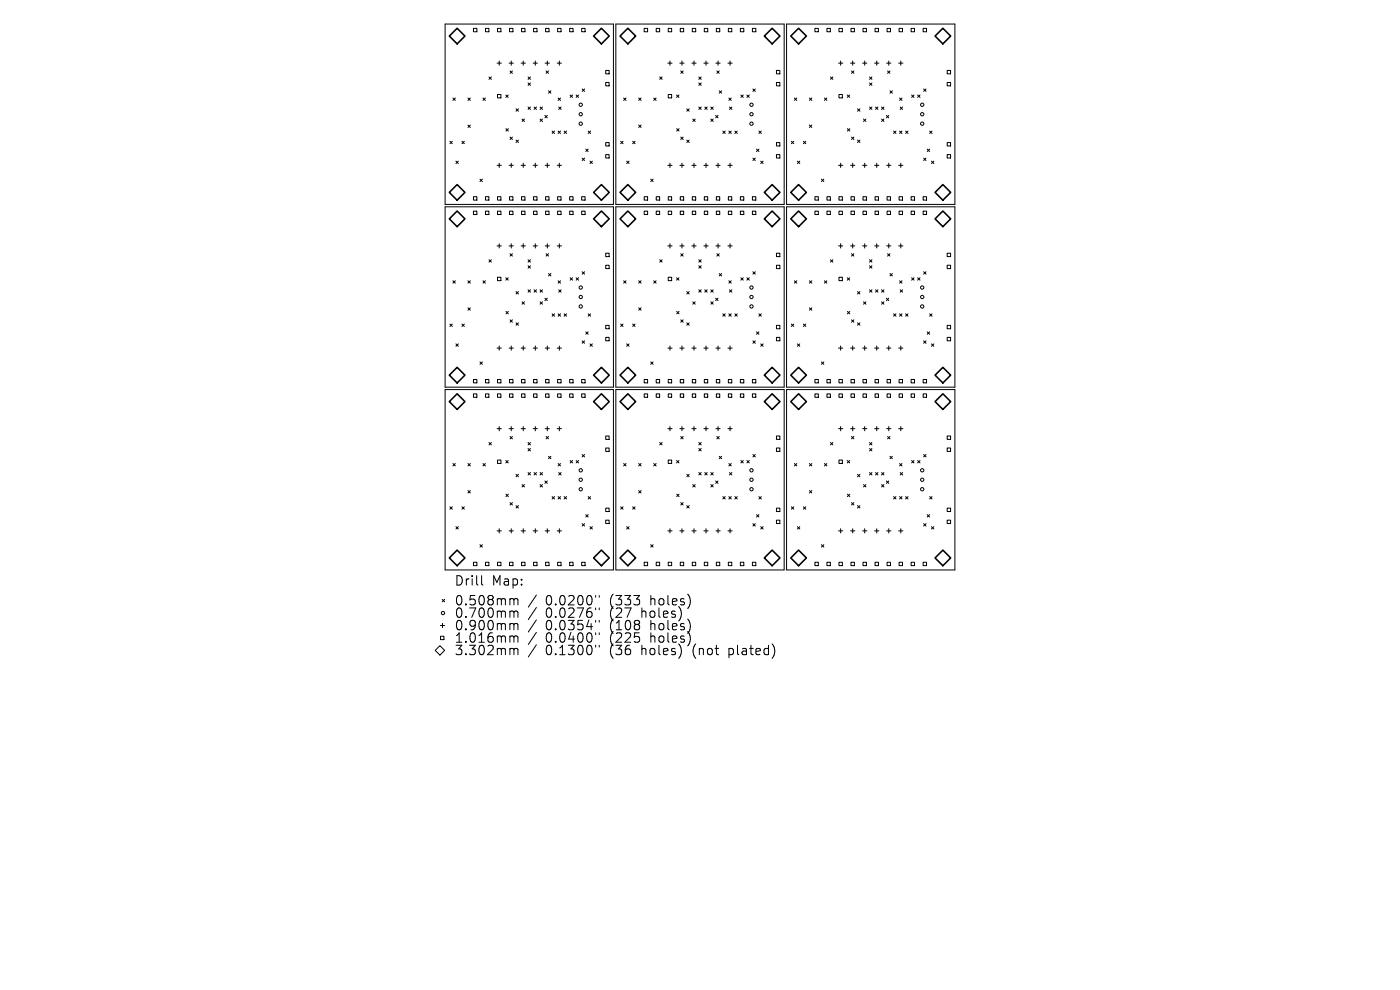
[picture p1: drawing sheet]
<svg xmlns="http://www.w3.org/2000/svg" width="297mm" height="210mm" viewBox="0 0 297 210" stroke-linecap="round" stroke-linejoin="round" font-family="sans-serif">
<defs><g id="words">
<g font-size="2.8">
<text x="96.3" y="124.5">Drill</text>
<text x="104.3" y="124.5">Map:</text>
<text x="96.3" y="128.7">0.508mm</text>
<text x="96.3" y="131.3">0.700mm</text>
<text x="115.8" y="128.7">0.0200&quot;</text>
<text x="115.8" y="131.3">0.0276&quot;</text>
<text x="129.5" y="128.7">(333</text>
<text x="129.5" y="131.3">(27</text>
<text x="136.4" y="131.3">holes)</text>
<text x="138.3" y="128.7">holes)</text>
<text x="96.3" y="134">0.900mm</text>
<text x="96.3" y="136.6">1.016mm</text>
<text x="115.8" y="134">0.0354&quot;</text>
<text x="115.8" y="136.6">0.0400&quot;</text>
<text x="129.5" y="134">(108</text>
<text x="129.5" y="136.6">(225</text>
<text x="138.3" y="134">holes)</text>
<text x="138.3" y="136.6">holes)</text>
<text x="96.3" y="139.3">3.302mm</text>
<text x="115.8" y="139.3">0.1300&quot;</text>
<text x="129.5" y="139.3">(36</text>
<text x="136.4" y="139.3">holes)</text>
<text x="147.4" y="139.3">(not</text>
<text x="155.2" y="139.3">plated)</text>
</g>
</g></defs>
<g fill="none" stroke="#000" stroke-width=".21">
<path d="M94.4 5.1h35.7v38.3h-35.7zM100.4 6h.8v.7h-.8zM103 6h.7v.7h-.7zM103.7 16.3l.5 .5M104.2 16.3l-.5 .5M105.5 13.4h.9M105.5 6h.8v.7h-.8zM105.9 12.9v.9M108 13.4h.9M108.1 6h.7v.7h-.7zM108.2 15l.5 .6M108.5 12.9v.9"/>
<path d="M108.7 15l-.5 .6M110.6 13.4h.9M110.6 6h.8v.7h-.8zM111 12.9v.9M112 16.3l.5 .5M112 17.6l.5 .5M112.5 16.3l-.5 .5M112.5 17.6l-.5 .5M113.1 13.4h.9M113.2 6h.7v.7h-.7zM113.6 12.9v.9M115.7 13.4h.9"/>
<path d="M115.7 6h.8v.7h-.8zM115.9 15l.5 .6M116.1 12.9v.9M116.4 15l-.5 .6M116.4 19.3l.5 .5M116.9 19.3l-.5 .5M118.2 13.4h.9M118.3 6h.7v.7h-.7zM118.7 12.9v.9M120.8 6h.8v.7h-.8zM123.4 6h.7v.7h-.7zM123.5 18.9l.5 .5"/>
<path d="M124 18.9l-.5 .5M128.5 14.9h.7v.8h-.7zM128.5 17.5h.7v.7h-.7zM130.6 5.1h35.8v38.3h-35.8zM136.7 6h.7v.7h-.7zM139.2 6h.7v.7h-.7zM140 16.3l.5 .5M140.5 16.3l-.5 .5M141.7 13.4h.9M141.8 6h.7v.7h-.7zM142.1 12.9v.9M144.2 13.4h.9"/>
<path d="M144.3 6h.7v.7h-.7zM144.4 15l.5 .6M144.7 12.9v.9M144.9 15l-.5 .6M146.8 13.4h.9M146.9 6h.7v.7h-.7zM147.2 12.9v.9M148.2 16.3l.6 .5M148.2 17.6l.6 .5M148.8 16.3l-.6 .5M148.8 17.6l-.6 .5M149.3 13.4h.9"/>
<path d="M149.4 6h.7v.7h-.7zM149.8 12.9v.9M151.9 13.4h.9M152 6h.7v.7h-.7zM152.1 15l.5 .6M152.3 12.9v.9M152.6 15l-.5 .6M152.6 19.3l.5 .5M153.1 19.3l-.5 .5M154.4 13.4h.9M154.5 6h.7v.7h-.7zM154.9 12.9v.9"/>
<path d="M157.1 6h.7v.7h-.7zM159.6 6h.7v.7h-.7zM159.7 18.9l.5 .5M160.2 18.9l-.5 .5M164.7 14.9h.7v.8h-.7zM164.7 17.5h.7v.7h-.7zM166.9 5.1h35.7v38.3h-35.7zM172.9 6h.7v.7h-.7zM175.4 6h.8v.7h-.8zM176.2 16.3l.5 .5M176.7 16.3l-.5 .5M177.9 13.4h.9"/>
<path d="M178 6h.7v.7h-.7zM178.3 12.9v.9M180.4 13.4h.9M180.5 6h.8v.7h-.8zM180.6 15l.5 .6M180.9 12.9v.9M181.1 15l-.5 .6M183 13.4h.9M183.1 6h.7v.7h-.7zM183.4 12.9v.9M184.5 16.3l.5 .5M184.5 17.6l.5 .5"/>
<path d="M185 16.3l-.5 .5M185 17.6l-.5 .5M185.5 13.4h.9M185.6 6h.8v.7h-.8zM186 12.9v.9M188.1 13.4h.9M188.2 6h.7v.7h-.7zM188.3 15l.5 .6M188.5 12.9v.9M188.8 15l-.5 .6M188.8 19.3l.5 .5M189.3 19.3l-.5 .5"/>
<path d="M190.6 13.4h.9M190.7 6h.8v.7h-.8zM191.1 12.9v.9M193.3 6h.7v.7h-.7zM195.8 6h.8v.7h-.8zM195.9 18.9l.6 .5M196.5 18.9l-.6 .5M200.9 14.9h.8v.8h-.8zM200.9 17.5h.8v.7h-.8zM95.4 30l.6 .5M96 30l-.6 .5M96.1 20.8l.5 .5"/>
<path d="M96.6 20.8l-.5 .5M96.7 34.2l.5 .5M97.2 34.2l-.5 .5M98 30l.5 .5M98.5 30l-.5 .5M99.3 20.8l.5 .5M99.3 26.5l.5 .5M99.8 20.8l-.5 .5M99.8 26.5l-.5 .5M101.8 38l.5 .5M102.3 38l-.5 .5M102.5 20.8l.5 .5"/>
<path d="M103 20.8l-.5 .5M105.5 35.1h.9M105.5 20h.8v.8h-.8zM105.9 34.6v.9M107.3 20.2l.5 .5M107.3 27.3l.5 .5M107.8 20.2l-.5 .5M107.8 27.3l-.5 .5M108 35.1h.9M108.2 29.1l.5 .5M108.5 34.6v.9M108.7 29.1l-.5 .5"/>
<path d="M109.5 23.1l.5 .5M109.5 29.7l.5 .5M110 23.1l-.5 .5M110 29.7l-.5 .5M110.6 35.1h.9M110.8 25.3l.5 .5M111 34.6v.9M111.3 25.3l-.5 .5M112 22.7l.5 .5M112.5 22.7l-.5 .5M113.1 35.1h.9M113.3 22.7l.5 .5"/>
<path d="M113.6 34.6v.9M113.8 22.7l-.5 .5M114.6 25.3l.5 .5M114.6 22.7l.5 .5M115.1 25.3l-.5 .5M115.1 22.7l-.5 .5M115.6 24.5l.5 .5M115.7 35.1h.9M116.1 24.5l-.5 .5M116.1 34.6v.9M117.1 27.8l.5 .5M117.6 27.8l-.5 .5"/>
<path d="M118.2 35.1h.9M118.4 27.8l.5 .5M118.4 20.8l.5 .5M118.5 22.7l.5 .5M118.7 34.6v.9M118.9 20.8l-.5 .5M118.9 27.8l-.5 .5M119 22.7l-.5 .5M119.7 27.8l.5 .5M120.2 27.8l-.5 .5M121 20.2l.5 .5M121.5 20.2l-.5 .5"/>
<path d="M122.2 20.2l.5 .5M122.7 20.2l-.5 .5M123.5 33.5l.5 .6M124 33.5l-.5 .6M124.3 31.6l.5 .5M124.8 31.6l-.5 .5M124.8 27.8l.5 .5M125.2 34.2l.5 .5M125.3 27.8l-.5 .5M125.7 34.2l-.5 .5M128.5 30.2h.7v.8h-.7zM128.5 32.8h.7v.7h-.7z"/>
<path d="M131.7 30l.5 .5M132.2 30l-.5 .5M132.3 20.8l.5 .5M132.8 20.8l-.5 .5M132.9 34.2l.6 .5M133.5 34.2l-.6 .5M134.2 30l.5 .5M134.7 30l-.5 .5M135.5 20.8l.5 .5M135.5 26.5l.5 .5M136 26.5l-.5 .5M136 20.8l-.5 .5"/>
<path d="M138 38l.6 .5M138.6 38l-.6 .5M138.7 20.8l.5 .5M139.2 20.8l-.5 .5M141.7 35.1h.9M141.8 20h.7v.8h-.7zM142.1 34.6v.9M143.5 20.2l.5 .5M143.6 27.3l.5 .5M144 20.2l-.5 .5M144.1 27.3l-.5 .5M144.2 35.1h.9"/>
<path d="M144.4 29.1l.5 .5M144.7 34.6v.9M144.9 29.1l-.5 .5M145.7 23.1l.5 .5M145.7 29.7l.5 .5M146.2 23.1l-.5 .5M146.2 29.7l-.5 .5M146.8 35.1h.9M147 25.3l.5 .5M147.2 34.6v.9M147.5 25.3l-.5 .5M148.2 22.7l.6 .5"/>
<path d="M148.8 22.7l-.6 .5M149.3 35.1h.9M149.5 22.7l.5 .5M149.8 34.6v.9M150 22.7l-.5 .5M150.8 25.3l.5 .5M150.8 22.7l.5 .5M151.3 25.3l-.5 .5M151.3 22.7l-.5 .5M151.8 24.5l.5 .5M151.9 35.1h.9M152.3 24.5l-.5 .5"/>
<path d="M152.3 34.6v.9M153.3 27.8l.6 .5M153.9 27.8l-.6 .5M154.4 35.1h.9M154.6 20.8l.5 .5M154.6 27.8l.5 .5M154.8 22.7l.5 .5M154.9 34.6v.9M155.1 20.8l-.5 .5M155.1 27.8l-.5 .5M155.3 22.7l-.5 .5M155.9 27.8l.5 .5"/>
<path d="M156.4 27.8l-.5 .5M157.2 20.2l.5 .5M157.7 20.2l-.5 .5M158.4 20.2l.6 .5M159 20.2l-.6 .5M159.7 33.5l.5 .6M160.2 33.5l-.5 .6M160.5 31.6l.5 .5M161 31.6l-.5 .5M161 27.8l.5 .5M161.4 34.2l.5 .5M161.5 27.8l-.5 .5"/>
<path d="M161.9 34.2l-.5 .5M164.7 30.2h.7v.8h-.7zM164.7 32.8h.7v.7h-.7zM167.9 30l.5 .5M168.4 30l-.5 .5M168.5 20.8l.5 .5M169 20.8l-.5 .5M169.2 34.2l.5 .5M169.7 34.2l-.5 .5M170.4 30l.5 .5M170.9 30l-.5 .5M171.7 20.8l.5 .5"/>
<path d="M171.7 26.5l.5 .5M172.2 26.5l-.5 .5M172.2 20.8l-.5 .5M174.3 38l.5 .5M174.8 38l-.5 .5M174.9 20.8l.5 .5M175.4 20.8l-.5 .5M177.9 35.1h.9M178 20h.7v.8h-.7zM178.3 34.6v.9M179.7 20.2l.6 .5M179.8 27.3l.5 .5"/>
<path d="M180.3 20.2l-.6 .5M180.3 27.3l-.5 .5M180.4 35.1h.9M180.6 29.1l.5 .5M180.9 34.6v.9M181.1 29.1l-.5 .5M181.9 23.1l.5 .5M181.9 29.7l.5 .5M182.4 23.1l-.5 .5M182.4 29.7l-.5 .5M183 35.1h.9M183.2 25.3l.5 .5"/>
<path d="M183.4 34.6v.9M183.7 25.3l-.5 .5M184.5 22.7l.5 .5M185 22.7l-.5 .5M185.5 35.1h.9M185.7 22.7l.6 .5M186 34.6v.9M186.3 22.7l-.6 .5M187 25.3l.5 .5M187 22.7l.5 .5M187.5 25.3l-.5 .5M187.5 22.7l-.5 .5"/>
<path d="M188 24.5l.5 .5M188.1 35.1h.9M188.5 24.5l-.5 .5M188.5 34.6v.9M189.6 27.8l.5 .5M190.1 27.8l-.5 .5M190.6 35.1h.9M190.8 27.8l.6 .5M190.8 20.8l.6 .5M191 22.7l.5 .5M191.1 34.6v.9M191.4 27.8l-.6 .5"/>
<path d="M191.4 20.8l-.6 .5M191.5 22.7l-.5 .5M192.1 27.8l.5 .5M192.6 27.8l-.5 .5M193.4 20.2l.5 .5M193.9 20.2l-.5 .5M194.7 20.2l.5 .5M195.2 20.2l-.5 .5M195.9 33.5l.6 .6M196.5 33.5l-.6 .6M196.7 31.6l.5 .5M197.2 31.6l-.5 .5"/>
<path d="M197.2 27.8l.5 .5M197.6 34.2l.5 .5M197.7 27.8l-.5 .5M198.1 34.2l-.5 .5M200.9 30.2h.8v.8h-.8zM200.9 32.8h.8v.7h-.8zM94.4 43.9h35.7v38.2h-35.7zM96.1 59.6l.5 .5M96.6 59.6l-.5 .5M99.3 59.6l.5 .5M99.8 59.6l-.5 .5M100.4 41.7h.8v.7h-.8z"/>
<path d="M100.4 44.8h.8v.7h-.8zM102.5 59.6l.5 .5M103 59.6l-.5 .5M103 41.7h.7v.7h-.7zM103 44.8h.7v.7h-.7zM103.7 55.1l.5 .5M104.2 55.1l-.5 .5M105.5 52.2h.9M105.5 41.7h.8v.7h-.8zM105.5 44.8h.8v.7h-.8zM105.5 58.8h.8v.7h-.8zM105.9 51.7v.9"/>
<path d="M107.3 58.9l.5 .5M107.8 58.9l-.5 .5M108 52.2h.9M108.1 41.7h.7v.7h-.7zM108.1 44.8h.7v.7h-.7zM108.2 53.8l.5 .5M108.5 51.7v.9M108.7 53.8l-.5 .5M110.6 52.2h.9M110.6 41.7h.8v.7h-.8zM110.6 44.8h.8v.7h-.8zM111 51.7v.9"/>
<path d="M112 55.1l.5 .5M112 56.4l.5 .5M112.5 55.1l-.5 .5M112.5 56.4l-.5 .5M113.1 52.2h.9M113.2 41.7h.7v.7h-.7zM113.2 44.8h.7v.7h-.7zM113.6 51.7v.9M115.7 52.2h.9M115.7 41.7h.8v.7h-.8zM115.7 44.8h.8v.7h-.8zM115.9 53.8l.5 .5"/>
<path d="M116.1 51.7v.9M116.4 53.8l-.5 .5M116.4 58l.5 .5M116.9 58l-.5 .5M118.2 52.2h.9M118.3 41.7h.7v.7h-.7zM118.3 44.8h.7v.7h-.7zM118.4 59.6l.5 .5M118.7 51.7v.9M118.9 59.6l-.5 .5M120.8 41.7h.8v.7h-.8zM120.8 44.8h.8v.7h-.8z"/>
<path d="M121 58.9l.5 .5M121.5 58.9l-.5 .5M122.2 58.9l.5 .5M122.7 58.9l-.5 .5M123.4 41.7h.7v.7h-.7zM123.4 44.8h.7v.7h-.7zM123.5 57.6l.5 .6M124 57.6l-.5 .6M128.5 53.7h.7v.7h-.7zM128.5 56.3h.7v.7h-.7zM130.6 43.9h35.8v38.2h-35.8zM132.3 59.6l.5 .5"/>
<path d="M132.8 59.6l-.5 .5M135.5 59.6l.5 .5M136 59.6l-.5 .5M136.7 41.7h.7v.7h-.7zM136.7 44.8h.7v.7h-.7zM138.7 59.6l.5 .5M139.2 59.6l-.5 .5M139.2 41.7h.7v.7h-.7zM139.2 44.8h.7v.7h-.7zM140 55.1l.5 .5M140.5 55.1l-.5 .5M141.7 52.2h.9"/>
<path d="M141.8 41.7h.7v.7h-.7zM141.8 44.8h.7v.7h-.7zM141.8 58.8h.7v.7h-.7zM142.1 51.7v.9M143.5 58.9l.5 .5M144 58.9l-.5 .5M144.2 52.2h.9M144.3 41.7h.7v.7h-.7zM144.3 44.8h.7v.7h-.7zM144.4 53.8l.5 .5M144.7 51.7v.9M144.9 53.8l-.5 .5"/>
<path d="M146.8 52.2h.9M146.9 41.7h.7v.7h-.7zM146.9 44.8h.7v.7h-.7zM147.2 51.7v.9M148.2 55.1l.6 .5M148.2 56.4l.6 .5M148.8 55.1l-.6 .5M148.8 56.4l-.6 .5M149.3 52.2h.9M149.4 41.7h.7v.7h-.7zM149.4 44.8h.7v.7h-.7zM149.8 51.7v.9"/>
<path d="M151.9 52.2h.9M152 41.7h.7v.7h-.7zM152 44.8h.7v.7h-.7zM152.1 53.8l.5 .5M152.3 51.7v.9M152.6 58l.5 .5M152.6 53.8l-.5 .5M153.1 58l-.5 .5M154.4 52.2h.9M154.5 41.7h.7v.7h-.7zM154.5 44.8h.7v.7h-.7zM154.6 59.6l.5 .5"/>
<path d="M154.9 51.7v.9M155.1 59.6l-.5 .5M157.1 41.7h.7v.7h-.7zM157.1 44.8h.7v.7h-.7zM157.2 58.9l.5 .5M157.7 58.9l-.5 .5M158.4 58.9l.6 .5M159 58.9l-.6 .5M159.6 41.7h.7v.7h-.7zM159.6 44.8h.7v.7h-.7zM159.7 57.6l.5 .6M160.2 57.6l-.5 .6"/>
<path d="M164.7 53.7h.7v.7h-.7zM164.7 56.3h.7v.7h-.7zM166.9 43.9h35.7v38.2h-35.7zM168.5 59.6l.5 .5M169 59.6l-.5 .5M171.7 59.6l.5 .5M172.2 59.6l-.5 .5M172.9 41.7h.7v.7h-.7zM172.9 44.8h.7v.7h-.7zM174.9 59.6l.5 .5M175.4 59.6l-.5 .5M175.4 41.7h.8v.7h-.8z"/>
<path d="M175.4 44.8h.8v.7h-.8zM176.2 55.1l.5 .5M176.7 55.1l-.5 .5M177.9 52.2h.9M178 41.7h.7v.7h-.7zM178 44.8h.7v.7h-.7zM178 58.8h.7v.7h-.7zM178.3 51.7v.9M179.7 58.9l.6 .5M180.3 58.9l-.6 .5M180.4 52.2h.9M180.5 41.7h.8v.7h-.8z"/>
<path d="M180.5 44.8h.8v.7h-.8zM180.6 53.8l.5 .5M180.9 51.7v.9M181.1 53.8l-.5 .5M183 52.2h.9M183.1 41.7h.7v.7h-.7zM183.1 44.8h.7v.7h-.7zM183.4 51.7v.9M184.5 55.1l.5 .5M184.5 56.4l.5 .5M185 55.1l-.5 .5M185 56.4l-.5 .5"/>
<path d="M185.5 52.2h.9M185.6 41.7h.8v.7h-.8zM185.6 44.8h.8v.7h-.8zM186 51.7v.9M188.1 52.2h.9M188.2 41.7h.7v.7h-.7zM188.2 44.8h.7v.7h-.7zM188.3 53.8l.5 .5M188.5 51.7v.9M188.8 58l.5 .5M188.8 53.8l-.5 .5M189.3 58l-.5 .5"/>
<path d="M190.6 52.2h.9M190.7 41.7h.8v.7h-.8zM190.7 44.8h.8v.7h-.8zM190.8 59.6l.6 .5M191.1 51.7v.9M191.4 59.6l-.6 .5M193.3 41.7h.7v.7h-.7zM193.3 44.8h.7v.7h-.7zM193.4 58.9l.5 .5M193.9 58.9l-.5 .5M194.7 58.9l.5 .5M195.2 58.9l-.5 .5"/>
<path d="M195.8 41.7h.8v.7h-.8zM195.8 44.8h.8v.7h-.8zM195.9 57.6l.6 .6M196.5 57.6l-.6 .6M200.9 53.7h.8v.7h-.8zM200.9 56.3h.8v.7h-.8zM95.4 68.7l.6 .6M96 68.7l-.6 .6M96.7 72.9l.5 .6M97.2 72.9l-.5 .6M98 68.7l.5 .6M98.5 68.7l-.5 .6"/>
<path d="M99.3 65.3l.5 .5M99.8 65.3l-.5 .5M101.8 76.8l.5 .5M102.3 76.8l-.5 .5M105.5 73.8h.9M105.9 73.4v.9M107.3 66.1l.5 .5M107.8 66.1l-.5 .5M108 73.8h.9M108.2 67.8l.5 .6M108.5 73.4v.9M108.7 67.8l-.5 .6"/>
<path d="M109.5 61.9l.5 .5M109.5 68.5l.5 .5M110 61.9l-.5 .5M110 68.5l-.5 .5M110.6 73.8h.9M110.8 64l.5 .5M111 73.4v.9M111.3 64l-.5 .5M112 61.5l.5 .5M112.5 61.5l-.5 .5M113.1 73.8h.9M113.3 61.5l.5 .5"/>
<path d="M113.6 73.4v.9M113.8 61.5l-.5 .5M114.6 64l.5 .5M114.6 61.5l.5 .5M115.1 64l-.5 .5M115.1 61.5l-.5 .5M115.6 63.3l.5 .5M115.7 73.8h.9M116.1 63.3l-.5 .5M116.1 73.4v.9M117.1 66.6l.5 .5M117.6 66.6l-.5 .5"/>
<path d="M118.2 73.8h.9M118.4 66.6l.5 .5M118.5 61.5l.5 .5M118.7 73.4v.9M118.9 66.6l-.5 .5M119 61.5l-.5 .5M119.7 66.6l.5 .5M120.2 66.6l-.5 .5M123.5 72.3l.5 .5M124 72.3l-.5 .5M124.3 70.4l.5 .5M124.8 70.4l-.5 .5"/>
<path d="M124.8 66.6l.5 .5M125.2 72.9l.5 .6M125.3 66.6l-.5 .5M125.7 72.9l-.5 .6M128.5 69h.7v.7h-.7zM128.5 71.6h.7v.7h-.7zM131.7 68.7l.5 .6M132.2 68.7l-.5 .6M132.9 72.9l.6 .6M133.5 72.9l-.6 .6M134.2 68.7l.5 .6M134.7 68.7l-.5 .6"/>
<path d="M135.5 65.3l.5 .5M136 65.3l-.5 .5M138 76.8l.6 .5M138.6 76.8l-.6 .5M141.7 73.8h.9M142.1 73.4v.9M143.6 66.1l.5 .5M144.1 66.1l-.5 .5M144.2 73.8h.9M144.4 67.8l.5 .6M144.7 73.4v.9M144.9 67.8l-.5 .6"/>
<path d="M145.7 61.9l.5 .5M145.7 68.5l.5 .5M146.2 61.9l-.5 .5M146.2 68.5l-.5 .5M146.8 73.8h.9M147 64l.5 .5M147.2 73.4v.9M147.5 64l-.5 .5M148.2 61.5l.6 .5M148.8 61.5l-.6 .5M149.3 73.8h.9M149.5 61.5l.5 .5"/>
<path d="M149.8 73.4v.9M150 61.5l-.5 .5M150.8 64l.5 .5M150.8 61.5l.5 .5M151.3 64l-.5 .5M151.3 61.5l-.5 .5M151.8 63.3l.5 .5M151.9 73.8h.9M152.3 63.3l-.5 .5M152.3 73.4v.9M153.3 66.6l.6 .5M153.9 66.6l-.6 .5"/>
<path d="M154.4 73.8h.9M154.6 66.6l.5 .5M154.8 61.5l.5 .5M154.9 73.4v.9M155.1 66.6l-.5 .5M155.3 61.5l-.5 .5M155.9 66.6l.5 .5M156.4 66.6l-.5 .5M159.7 72.3l.5 .5M160.2 72.3l-.5 .5M160.5 70.4l.5 .5M161 70.4l-.5 .5"/>
<path d="M161 66.6l.5 .5M161.4 72.9l.5 .6M161.5 66.6l-.5 .5M161.9 72.9l-.5 .6M164.7 69h.7v.7h-.7zM164.7 71.6h.7v.7h-.7zM167.9 68.7l.5 .6M168.4 68.7l-.5 .6M169.2 72.9l.5 .6M169.7 72.9l-.5 .6M170.4 68.7l.5 .6M170.9 68.7l-.5 .6"/>
<path d="M171.7 65.3l.5 .5M172.2 65.3l-.5 .5M174.3 76.8l.5 .5M174.8 76.8l-.5 .5M177.9 73.8h.9M178.3 73.4v.9M179.8 66.1l.5 .5M180.3 66.1l-.5 .5M180.4 73.8h.9M180.6 67.8l.5 .6M180.9 73.4v.9M181.1 67.8l-.5 .6"/>
<path d="M181.9 61.9l.5 .5M181.9 68.5l.5 .5M182.4 61.9l-.5 .5M182.4 68.5l-.5 .5M183 73.8h.9M183.2 64l.5 .5M183.4 73.4v.9M183.7 64l-.5 .5M184.5 61.5l.5 .5M185 61.5l-.5 .5M185.5 73.8h.9M185.7 61.5l.6 .5"/>
<path d="M186 73.4v.9M186.3 61.5l-.6 .5M187 64l.5 .5M187 61.5l.5 .5M187.5 64l-.5 .5M187.5 61.5l-.5 .5M188 63.3l.5 .5M188.1 73.8h.9M188.5 63.3l-.5 .5M188.5 73.4v.9M189.6 66.6l.5 .5M190.1 66.6l-.5 .5"/>
<path d="M190.6 73.8h.9M190.8 66.6l.6 .5M191 61.5l.5 .5M191.1 73.4v.9M191.4 66.6l-.6 .5M191.5 61.5l-.5 .5M192.1 66.6l.5 .5M192.6 66.6l-.5 .5M195.9 72.3l.6 .5M196.5 72.3l-.6 .5M196.7 70.4l.5 .5M197.2 70.4l-.5 .5"/>
<path d="M197.2 66.6l.5 .5M197.6 72.9l.5 .6M197.7 66.6l-.5 .5M198.1 72.9l-.5 .6M200.9 69h.8v.7h-.8zM200.9 71.6h.8v.7h-.8zM94.4 82.6h35.7v38.3h-35.7zM96.1 98.3l.5 .5M96.6 98.3l-.5 .5M99.3 98.3l.5 .5M99.8 98.3l-.5 .5M100.4 80.5h.8v.7h-.8z"/>
<path d="M100.4 83.6h.8v.7h-.8zM102.5 98.3l.5 .5M103 98.3l-.5 .5M103 80.5h.7v.7h-.7zM103 83.6h.7v.7h-.7zM103.7 93.9l.5 .5M104.2 93.9l-.5 .5M105.5 90.9h.9M105.5 80.5h.8v.7h-.8zM105.5 83.6h.8v.7h-.8zM105.5 97.6h.8v.7h-.8zM105.9 90.5v.9"/>
<path d="M107.3 97.7l.5 .5M107.8 97.7l-.5 .5M108 90.9h.9M108.1 80.5h.7v.7h-.7zM108.1 83.6h.7v.7h-.7zM108.2 92.6l.5 .5M108.5 90.5v.9M108.7 92.6l-.5 .5M110.6 90.9h.9M110.6 80.5h.8v.7h-.8zM110.6 83.6h.8v.7h-.8zM111 90.5v.9"/>
<path d="M112 93.9l.5 .5M112 95.1l.5 .6M112.5 93.9l-.5 .5M112.5 95.1l-.5 .6M113.1 90.9h.9M113.2 80.5h.7v.7h-.7zM113.2 83.6h.7v.7h-.7zM113.6 90.5v.9M115.7 90.9h.9M115.7 80.5h.8v.7h-.8zM115.7 83.6h.8v.7h-.8zM115.9 92.6l.5 .5"/>
<path d="M116.1 90.5v.9M116.4 92.6l-.5 .5M116.4 96.8l.5 .5M116.9 96.8l-.5 .5M118.2 90.9h.9M118.3 80.5h.7v.7h-.7zM118.3 83.6h.7v.7h-.7zM118.4 98.3l.5 .5M118.7 90.5v.9M118.9 98.3l-.5 .5M120.8 80.5h.8v.7h-.8zM120.8 83.6h.8v.7h-.8z"/>
<path d="M121 97.7l.5 .5M121.5 97.7l-.5 .5M122.2 97.7l.5 .5M122.7 97.7l-.5 .5M123.4 80.5h.7v.7h-.7zM123.4 83.6h.7v.7h-.7zM123.5 96.4l.5 .5M124 96.4l-.5 .5M128.5 92.5h.7v.7h-.7zM128.5 95h.7v.8h-.7zM130.6 82.6h35.8v38.3h-35.8zM132.3 98.3l.5 .5"/>
<path d="M132.8 98.3l-.5 .5M135.5 98.3l.5 .5M136 98.3l-.5 .5M136.7 80.5h.7v.7h-.7zM136.7 83.6h.7v.7h-.7zM138.7 98.3l.5 .5M139.2 98.3l-.5 .5M139.2 80.5h.7v.7h-.7zM139.2 83.6h.7v.7h-.7zM140 93.9l.5 .5M140.5 93.9l-.5 .5M141.7 90.9h.9"/>
<path d="M141.8 80.5h.7v.7h-.7zM141.8 83.6h.7v.7h-.7zM141.8 97.6h.7v.7h-.7zM142.1 90.5v.9M143.5 97.7l.5 .5M144 97.7l-.5 .5M144.2 90.9h.9M144.3 80.5h.7v.7h-.7zM144.3 83.6h.7v.7h-.7zM144.4 92.6l.5 .5M144.7 90.5v.9M144.9 92.6l-.5 .5"/>
<path d="M146.8 90.9h.9M146.9 80.5h.7v.7h-.7zM146.9 83.6h.7v.7h-.7zM147.2 90.5v.9M148.2 93.9l.6 .5M148.2 95.1l.6 .6M148.8 93.9l-.6 .5M148.8 95.1l-.6 .6M149.3 90.9h.9M149.4 80.5h.7v.7h-.7zM149.4 83.6h.7v.7h-.7zM149.8 90.5v.9"/>
<path d="M151.9 90.9h.9M152 80.5h.7v.7h-.7zM152 83.6h.7v.7h-.7zM152.1 92.6l.5 .5M152.3 90.5v.9M152.6 96.8l.5 .5M152.6 92.6l-.5 .5M153.1 96.8l-.5 .5M154.4 90.9h.9M154.5 80.5h.7v.7h-.7zM154.5 83.6h.7v.7h-.7zM154.6 98.3l.5 .5"/>
<path d="M154.9 90.5v.9M155.1 98.3l-.5 .5M157.1 80.5h.7v.7h-.7zM157.1 83.6h.7v.7h-.7zM157.2 97.7l.5 .5M157.7 97.7l-.5 .5M158.4 97.7l.6 .5M159 97.7l-.6 .5M159.6 80.5h.7v.7h-.7zM159.6 83.6h.7v.7h-.7zM159.7 96.4l.5 .5M160.2 96.4l-.5 .5"/>
<path d="M164.7 92.5h.7v.7h-.7zM164.7 95h.7v.8h-.7zM166.9 82.6h35.7v38.3h-35.7zM168.5 98.3l.5 .5M169 98.3l-.5 .5M171.7 98.3l.5 .5M172.2 98.3l-.5 .5M172.9 80.5h.7v.7h-.7zM172.9 83.6h.7v.7h-.7zM174.9 98.3l.5 .5M175.4 98.3l-.5 .5M175.4 80.5h.8v.7h-.8z"/>
<path d="M175.4 83.6h.8v.7h-.8zM176.2 93.9l.5 .5M176.7 93.9l-.5 .5M177.9 90.9h.9M178 80.5h.7v.7h-.7zM178 83.6h.7v.7h-.7zM178 97.6h.7v.7h-.7zM178.3 90.5v.9M179.7 97.7l.6 .5M180.3 97.7l-.6 .5M180.4 90.9h.9M180.5 80.5h.8v.7h-.8z"/>
<path d="M180.5 83.6h.8v.7h-.8zM180.6 92.6l.5 .5M180.9 90.5v.9M181.1 92.6l-.5 .5M183 90.9h.9M183.1 80.5h.7v.7h-.7zM183.1 83.6h.7v.7h-.7zM183.4 90.5v.9M184.5 93.9l.5 .5M184.5 95.1l.5 .6M185 93.9l-.5 .5M185 95.1l-.5 .6"/>
<path d="M185.5 90.9h.9M185.6 80.5h.8v.7h-.8zM185.6 83.6h.8v.7h-.8zM186 90.5v.9M188.1 90.9h.9M188.2 80.5h.7v.7h-.7zM188.2 83.6h.7v.7h-.7zM188.3 92.6l.5 .5M188.5 90.5v.9M188.8 96.8l.5 .5M188.8 92.6l-.5 .5M189.3 96.8l-.5 .5"/>
<path d="M190.6 90.9h.9M190.7 80.5h.8v.7h-.8zM190.7 83.6h.8v.7h-.8zM190.8 98.3l.6 .5M191.1 90.5v.9M191.4 98.3l-.6 .5M193.3 80.5h.7v.7h-.7zM193.3 83.6h.7v.7h-.7zM193.4 97.7l.5 .5M193.9 97.7l-.5 .5M194.7 97.7l.5 .5M195.2 97.7l-.5 .5"/>
<path d="M195.8 80.5h.8v.7h-.8zM195.8 83.6h.8v.7h-.8zM195.9 96.4l.6 .5M196.5 96.4l-.6 .5M200.9 92.5h.8v.7h-.8zM200.9 95h.8v.8h-.8zM95.4 107.5l.6 .5M96 107.5l-.6 .5M96.7 111.7l.5 .5M97.2 111.7l-.5 .5M98 107.5l.5 .5M98.5 107.5l-.5 .5"/>
<path d="M99.3 104.1l.5 .5M99.8 104.1l-.5 .5M100.4 119.3h.8v.7h-.8zM101.8 115.5l.5 .6M102.3 115.5l-.5 .6M103 119.3h.7v.7h-.7zM105.5 112.6h.9M105.5 119.3h.8v.7h-.8zM105.9 112.2v.9M107.3 104.8l.5 .5M107.8 104.8l-.5 .5M108 112.6h.9"/>
<path d="M108.1 119.3h.7v.7h-.7zM108.2 106.6l.5 .5M108.5 112.2v.9M108.7 106.6l-.5 .5M109.5 100.6l.5 .5M109.5 107.3l.5 .5M110 100.6l-.5 .5M110 107.3l-.5 .5M110.6 112.6h.9M110.6 119.3h.8v.7h-.8zM110.8 102.8l.5 .5M111 112.2v.9"/>
<path d="M111.3 102.8l-.5 .5M112 100.2l.5 .6M112.5 100.2l-.5 .6M113.1 112.6h.9M113.2 119.3h.7v.7h-.7zM113.3 100.2l.5 .6M113.6 112.2v.9M113.8 100.2l-.5 .6M114.6 102.8l.5 .5M114.6 100.2l.5 .6M115.1 102.8l-.5 .5M115.1 100.2l-.5 .6"/>
<path d="M115.6 102l.5 .5M115.7 112.6h.9M115.7 119.3h.8v.7h-.8zM116.1 102l-.5 .5M116.1 112.2v.9M117.1 105.3l.5 .6M117.6 105.3l-.5 .6M118.2 112.6h.9M118.3 119.3h.7v.7h-.7zM118.4 105.3l.5 .6M118.5 100.2l.5 .6M118.7 112.2v.9"/>
<path d="M118.9 105.3l-.5 .6M119 100.2l-.5 .6M119.7 105.3l.5 .6M120.2 105.3l-.5 .6M120.8 119.3h.8v.7h-.8zM123.4 119.3h.7v.7h-.7zM123.5 111.1l.5 .5M124 111.1l-.5 .5M124.3 109.2l.5 .5M124.8 109.2l-.5 .5M124.8 105.3l.5 .6M125.2 111.7l.5 .5"/>
<path d="M125.3 105.3l-.5 .6M125.7 111.7l-.5 .5M128.5 107.8h.7v.7h-.7zM128.5 110.3h.7v.8h-.7zM131.7 107.5l.5 .5M132.2 107.5l-.5 .5M132.9 111.7l.6 .5M133.5 111.7l-.6 .5M134.2 107.5l.5 .5M134.7 107.5l-.5 .5M135.5 104.1l.5 .5M136 104.1l-.5 .5"/>
<path d="M136.7 119.3h.7v.7h-.7zM138 115.5l.6 .6M138.6 115.5l-.6 .6M139.2 119.3h.7v.7h-.7zM141.7 112.6h.9M141.8 119.3h.7v.7h-.7zM142.1 112.2v.9M143.6 104.8l.5 .5M144.1 104.8l-.5 .5M144.2 112.6h.9M144.3 119.3h.7v.7h-.7zM144.4 106.6l.5 .5"/>
<path d="M144.7 112.2v.9M144.9 106.6l-.5 .5M145.7 100.6l.5 .5M145.7 107.3l.5 .5M146.2 100.6l-.5 .5M146.2 107.3l-.5 .5M146.8 112.6h.9M146.9 119.3h.7v.7h-.7zM147 102.8l.5 .5M147.2 112.2v.9M147.5 102.8l-.5 .5M148.2 100.2l.6 .6"/>
<path d="M148.8 100.2l-.6 .6M149.3 112.6h.9M149.4 119.3h.7v.7h-.7zM149.5 100.2l.5 .6M149.8 112.2v.9M150 100.2l-.5 .6M150.8 102.8l.5 .5M150.8 100.2l.5 .6M151.3 102.8l-.5 .5M151.3 100.2l-.5 .6M151.8 102l.5 .5M151.9 112.6h.9"/>
<path d="M152 119.3h.7v.7h-.7zM152.3 102l-.5 .5M152.3 112.2v.9M153.3 105.3l.6 .6M153.9 105.3l-.6 .6M154.4 112.6h.9M154.5 119.3h.7v.7h-.7zM154.6 105.3l.5 .6M154.8 100.2l.5 .6M154.9 112.2v.9M155.1 105.3l-.5 .6M155.3 100.2l-.5 .6"/>
<path d="M155.9 105.3l.5 .6M156.4 105.3l-.5 .6M157.1 119.3h.7v.7h-.7zM159.6 119.3h.7v.7h-.7zM159.7 111.1l.5 .5M160.2 111.1l-.5 .5M160.5 109.2l.5 .5M161 109.2l-.5 .5M161 105.3l.5 .6M161.4 111.7l.5 .5M161.5 105.3l-.5 .6M161.9 111.7l-.5 .5"/>
<path d="M164.7 107.8h.7v.7h-.7zM164.7 110.3h.7v.8h-.7zM167.9 107.5l.5 .5M168.4 107.5l-.5 .5M169.2 111.7l.5 .5M169.7 111.7l-.5 .5M170.4 107.5l.5 .5M170.9 107.5l-.5 .5M171.7 104.1l.5 .5M172.2 104.1l-.5 .5M172.9 119.3h.7v.7h-.7zM174.3 115.5l.5 .6"/>
<path d="M174.8 115.5l-.5 .6M175.4 119.3h.8v.7h-.8zM177.9 112.6h.9M178 119.3h.7v.7h-.7zM178.3 112.2v.9M179.8 104.8l.5 .5M180.3 104.8l-.5 .5M180.4 112.6h.9M180.5 119.3h.8v.7h-.8zM180.6 106.6l.5 .5M180.9 112.2v.9M181.1 106.6l-.5 .5"/>
<path d="M181.9 100.6l.5 .5M181.9 107.3l.5 .5M182.4 100.6l-.5 .5M182.4 107.3l-.5 .5M183 112.6h.9M183.1 119.3h.7v.7h-.7zM183.2 102.8l.5 .5M183.4 112.2v.9M183.7 102.8l-.5 .5M184.5 100.2l.5 .6M185 100.2l-.5 .6M185.5 112.6h.9"/>
<path d="M185.6 119.3h.8v.7h-.8zM185.7 100.2l.6 .6M186 112.2v.9M186.3 100.2l-.6 .6M187 102.8l.5 .5M187 100.2l.5 .6M187.5 102.8l-.5 .5M187.5 100.2l-.5 .6M188 102l.5 .5M188.1 112.6h.9M188.2 119.3h.7v.7h-.7zM188.5 102l-.5 .5"/>
<path d="M188.5 112.2v.9M189.6 105.3l.5 .6M190.1 105.3l-.5 .6M190.6 112.6h.9M190.7 119.3h.8v.7h-.8zM190.8 105.3l.6 .6M191 100.2l.5 .6M191.1 112.2v.9M191.4 105.3l-.6 .6M191.5 100.2l-.5 .6M192.1 105.3l.5 .6M192.6 105.3l-.5 .6"/>
<path d="M193.3 119.3h.7v.7h-.7zM195.8 119.3h.8v.7h-.8zM195.9 111.1l.6 .5M196.5 111.1l-.6 .5M196.7 109.2l.5 .5M197.2 109.2l-.5 .5M197.2 105.3l.5 .6M197.6 111.7l.5 .5M197.7 105.3l-.5 .6M198.1 111.7l-.5 .5M200.9 107.8h.8v.7h-.8zM200.9 110.3h.8v.8h-.8z"/>
<path d="M92.3 138l1-1 1 1-1 1zM93.4 132.7h.9M93.5 135h.7v.7h-.7zM93.8 127.1l.5 .6M93.9 132.2v.9M94.3 127.1l-.5 .6M102.2 122.1v1.7l.3 .3M108.5 127l.4 .1 .1 .2M108.5 129.6h.2l.3 .3M108.5 132.3h.2l.3 .3M108.5 134.9h.2l.3 .3M108.5 137.5l.4 .1 .1 .2"/>
<path d="M109 127.3l.3-.3 .5 .1 .1 1.2M109 127.3v1M109 129.9v1.1M109 132.6v1M109 135.2v1M109 137.8v1.1M109 129.9l.3-.3 .5 .1 .1 1.3M109 132.6l.3-.3 .5 .1 .1 1.2M109 135.2l.3-.3 .5 .1 .1 1.2M109 137.8l.3-.3 .5 .1 .1 1.3M113.8 126.2l-1.7 2.6M113.8 128.9l-1.7 2.5"/>
<path d="M113.8 131.5l-1.7 2.6M113.8 134.1l-1.7 2.6M113.8 136.8l-1.7 2.6M126.4 126.3v.4M126.4 129v.3M126.4 131.6v.4M126.4 134.2v.4M126.4 136.9v.4M127.1 126.3v.4M127.1 129v.3M127.1 131.6v.4M127.1 134.2v.4"/>
<path d="M127.1 136.9v.4"/>
<circle cx="123.2" cy="22.2" r=".35"/>
<circle cx="123.2" cy="24.2" r=".35"/>
<circle cx="123.2" cy="26.2" r=".35"/>
<circle cx="159.4" cy="22.2" r=".35"/>
<circle cx="159.4" cy="24.2" r=".35"/>
<circle cx="159.4" cy="26.2" r=".35"/>
<circle cx="195.6" cy="22.2" r=".35"/>
<circle cx="195.6" cy="24.2" r=".35"/>
<circle cx="195.6" cy="26.2" r=".35"/>
<circle cx="123.2" cy="61" r=".35"/>
<circle cx="123.2" cy="65" r=".35"/>
<circle cx="123.2" cy="63" r=".35"/>
<circle cx="159.4" cy="61" r=".35"/>
<circle cx="159.4" cy="65" r=".35"/>
<circle cx="159.4" cy="63" r=".35"/>
<circle cx="195.6" cy="61" r=".35"/>
<circle cx="195.6" cy="65" r=".35"/>
<circle cx="195.6" cy="63" r=".35"/>
<circle cx="123.2" cy="99.8" r=".35"/>
<circle cx="159.4" cy="99.8" r=".35"/>
<circle cx="195.6" cy="99.8" r=".35"/>
<circle cx="123.2" cy="101.8" r=".35"/>
<circle cx="123.2" cy="103.8" r=".35"/>
<circle cx="159.4" cy="101.8" r=".35"/>
<circle cx="159.4" cy="103.8" r=".35"/>
<circle cx="195.6" cy="103.8" r=".35"/>
<circle cx="195.6" cy="101.8" r=".35"/>
<circle cx="94" cy="130" r=".35"/>
</g>
<g fill="none" stroke="#000" stroke-width=".33">
<path d="M95.3 7.7l1.7-1.7 1.6 1.7-1.6 1.6zM125.9 7.7l1.7-1.7 1.6 1.7-1.6 1.6zM133.2 6l1.7 1.7-1.7 1.6-1.7-1.6zM163.8 6l1.7 1.7-1.7 1.6-1.7-1.6zM169.4 6l1.7 1.7-1.7 1.6-1.6-1.6zM200 6l1.7 1.7-1.7 1.6-1.6-1.6zM133.2 39.2l1.7 1.6-1.7 1.7-1.7-1.7zM163.8 39.2l1.7 1.6-1.7 1.7-1.7-1.7zM169.4 39.2l1.7 1.6-1.7 1.7-1.6-1.7zM200 39.2l1.7 1.6-1.7 1.7-1.6-1.7zM95.3 40.8l1.7-1.6 1.6 1.6-1.6 1.7zM95.3 46.4l1.7-1.6 1.6 1.6-1.6 1.7z"/>
<path d="M125.9 40.8l1.7-1.6 1.6 1.6-1.6 1.7zM125.9 46.4l1.7-1.6 1.6 1.6-1.6 1.7zM131.5 46.4l1.7-1.6 1.7 1.6-1.7 1.7zM162.1 46.4l1.7-1.6 1.7 1.6-1.7 1.7zM169.4 44.8l1.7 1.6-1.7 1.7-1.6-1.7zM200 44.8l1.7 1.6-1.7 1.7-1.6-1.7zM95.3 79.6l1.7-1.7 1.6 1.7-1.6 1.6zM125.9 79.6l1.7-1.7 1.6 1.7-1.6 1.6zM131.5 79.6l1.7-1.7 1.7 1.7-1.7 1.6zM162.1 79.6l1.7-1.7 1.7 1.7-1.7 1.6zM169.4 77.9l1.7 1.7-1.7 1.6-1.6-1.6zM200 77.9l1.7 1.7-1.7 1.6-1.6-1.6z"/>
<path d="M95.3 85.2l1.7-1.7 1.6 1.7-1.6 1.7zM125.9 85.2l1.7-1.7 1.6 1.7-1.6 1.7zM131.5 85.2l1.7-1.7 1.7 1.7-1.7 1.7zM162.1 85.2l1.7-1.7 1.7 1.7-1.7 1.7zM169.4 83.5l1.7 1.7-1.7 1.7-1.6-1.7zM200 83.5l1.7 1.7-1.7 1.7-1.6-1.7zM95.3 118.4l1.7-1.7 1.6 1.7-1.6 1.6zM125.9 118.4l1.7-1.7 1.6 1.7-1.6 1.6zM133.2 116.7l1.7 1.7-1.7 1.6-1.7-1.6zM163.8 116.7l1.7 1.7-1.7 1.6-1.7-1.6zM169.4 116.7l1.7 1.7-1.7 1.6-1.6-1.6zM200 116.7l1.7 1.7-1.7 1.6-1.6-1.6z"/>
</g>
<use href="#words"/>
</svg>
